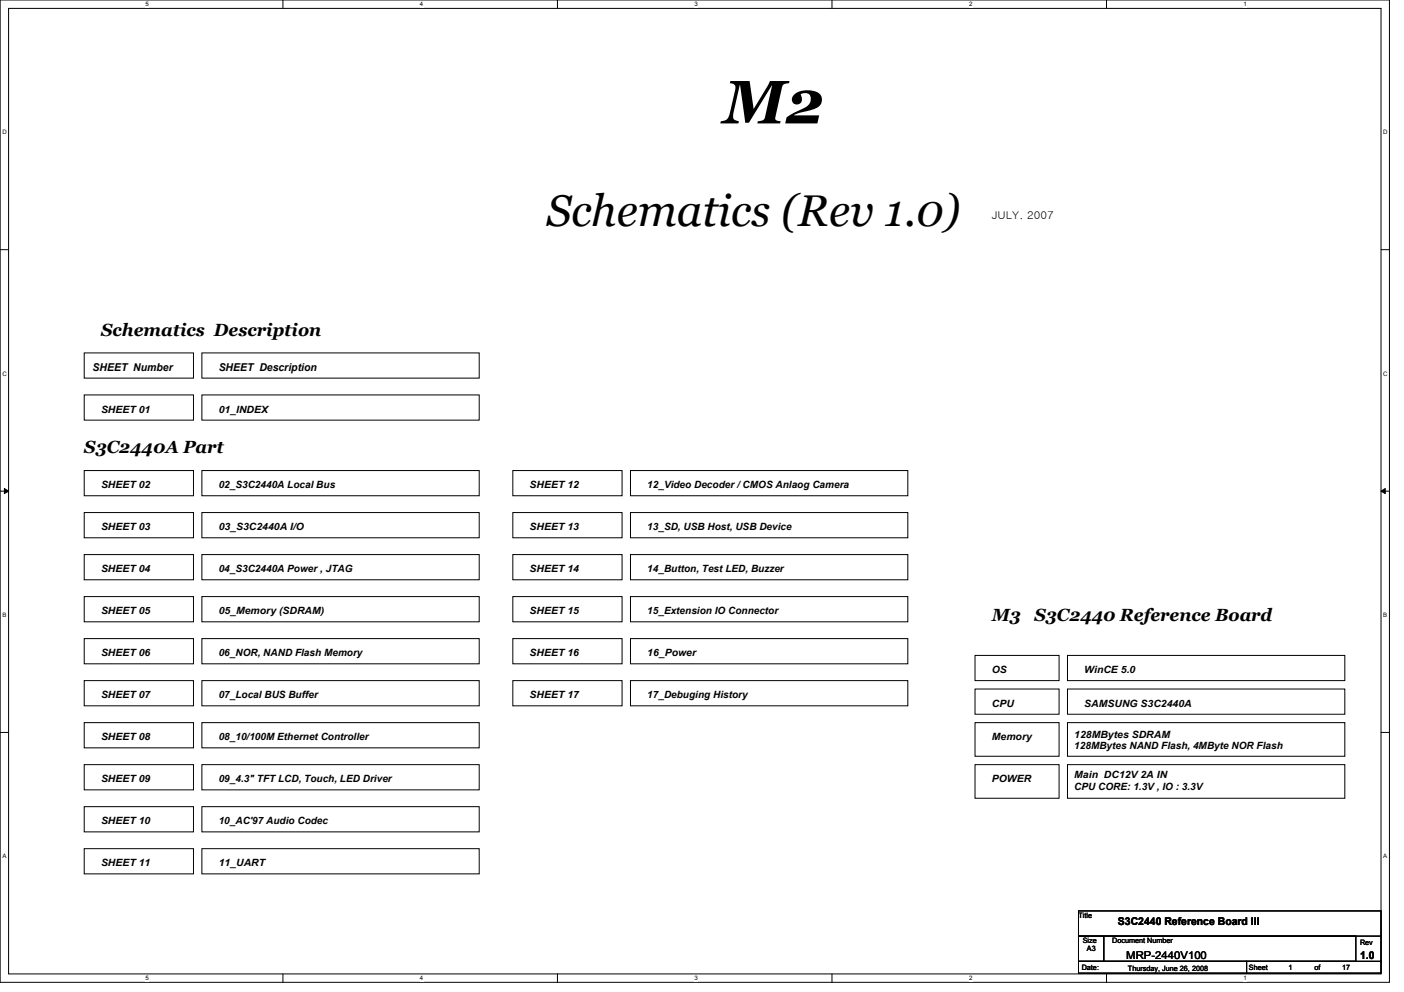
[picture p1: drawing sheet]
<svg xmlns="http://www.w3.org/2000/svg" width="297mm" height="210mm" viewBox="0 0 297 210" stroke-linecap="round" stroke-linejoin="round" font-family="sans-serif">
<defs><g id="words">
<text font-size="13" x="152.9" y="26.1">M2</text>
<text font-size="9.4" x="115.6" y="47.8">Schematics (Rev 1.0)</text>
<g font-size="3.7">
<text x="21.4" y="71">Schematics Description</text>
<text x="17.8" y="95.9">S3C2440A Part</text>
<text x="209.8" y="131.4">M3</text>
<text x="218.8" y="131.4">S3C2440 Reference Board</text>
</g>
<g font-size="2.3">
<text x="209.8" y="46.4">JULY. 2007</text>
<text x="19.6" y="78.5">SHEET Number</text>
<text x="46.3" y="78.5">SHEET Description</text>
<text x="236.5" y="195.7">S3C2440 Reference Board III</text>
<text x="238.3" y="202.8">MRP-2440V100</text>
<text x="287.7" y="202.9">1.0</text>
</g>
<g font-size="2.1">
<text x="21.4" y="87.3">SHEET 01</text>
<text x="46.3" y="87.3">01_INDEX</text>
<text x="21.4" y="103.3">SHEET 02</text>
<text x="46.3" y="103.3">02_S3C2440A Local Bus</text>
<text x="112.1" y="103.3">SHEET 12</text>
<text x="136.9" y="103.3">12_Video Decoder / CMOS Anlaog Camera</text>
<text x="21.4" y="112.2">SHEET 03</text>
<text x="46.3" y="112.2">03_S3C2440A I/O</text>
<text x="112.1" y="112.2">SHEET 13</text>
<text x="136.9" y="112.2">13_SD, USB Host, USB Device</text>
<text x="21.4" y="121.1">SHEET 04</text>
<text x="46.3" y="121.1">04_S3C2440A Power , JTAG</text>
<text x="112.1" y="121.1">SHEET 14</text>
<text x="136.9" y="121.1">14_Button, Test LED, Buzzer</text>
<text x="21.4" y="130">SHEET 05</text>
<text x="46.3" y="130">05_Memory (SDRAM)</text>
<text x="112.1" y="130">SHEET 15</text>
<text x="136.9" y="130">15_Extension IO Connector</text>
<text x="21.4" y="138.9">SHEET 06</text>
<text x="46.3" y="138.9">06_NOR, NAND Flash Memory</text>
<text x="112.1" y="138.9">SHEET 16</text>
<text x="136.9" y="138.9">16_Power</text>
<text x="209.8" y="142.4">OS</text>
<text x="229.4" y="142.4">WinCE 5.0</text>
<text x="21.4" y="147.7">SHEET 07</text>
<text x="46.3" y="147.7">07_Local BUS Buffer</text>
<text x="112.1" y="147.7">SHEET 17</text>
<text x="136.9" y="147.7">17_Debuging History</text>
<text x="209.8" y="149.5">CPU</text>
<text x="229.4" y="149.5">SAMSUNG S3C2440A</text>
<text x="21.4" y="156.6">SHEET 08</text>
<text x="46.3" y="156.6">08_10/100M Ethernet Controller</text>
<text x="209.8" y="156.6">Memory</text>
<text x="227.3" y="156.1">128MBytes SDRAM</text>
<text x="227.3" y="158.6">128MBytes NAND Flash, 4MByte NOR Flash</text>
<text x="21.4" y="165.5">SHEET 09</text>
<text x="46.3" y="165.5">09_4.3&quot; TFT LCD, Touch, LED Driver</text>
<text x="209.8" y="165.5">POWER</text>
<text x="227.3" y="164.6">Main DC12V 2A IN</text>
<text x="227.3" y="167.1">CPU CORE: 1.3V , IO : 3.3V</text>
<text x="21.4" y="174.4">SHEET 10</text>
<text x="46.3" y="174.4">10_AC'97 Audio Codec</text>
<text x="21.4" y="183.3">SHEET 11</text>
<text x="46.3" y="183.3">11_UART</text>
</g>
<g font-size="1.6">
<text x="228.2" y="194.2">Title</text>
<text x="229.1" y="199.5">Size</text>
<text x="230" y="201.3">A3</text>
<text x="235.3" y="199.5">Document Number</text>
<text x="287.7" y="199.9">Rev</text>
<text x="228.8" y="205.2">Date:</text>
<text x="238.6" y="205.4">Thursday, June 26, 2008</text>
<text x="264.2" y="205.2">Sheet</text>
<text x="272.6" y="205.2">1</text>
<text x="278.1" y="205.2">of</text>
<text x="284" y="205.2">17</text>
</g>
<g font-size="1.3">
<text x="30.8" y="1.3">5</text>
<text x="88.9" y="1.3">4</text>
<text x="146.9" y="1.3">3</text>
<text x="205" y="1.3">2</text>
<text x="263.1" y="1.3">1</text>
<text x=".5" y="28.4">D</text>
<text x="292.6" y="28.4">D</text>
<text x=".5" y="79.5">C</text>
<text x="292.6" y="79.5">C</text>
<text x=".5" y="130.6">B</text>
<text x="292.6" y="130.6">B</text>
<text x=".5" y="181.7">A</text>
<text x="292.6" y="181.7">A</text>
<text x="30.8" y="207.4">5</text>
<text x="88.9" y="207.4">4</text>
<text x="146.9" y="207.4">3</text>
<text x="205" y="207.4">2</text>
<text x="263.1" y="207.4">1</text>
</g>
</g></defs>
<path d="M0 0h294v207.9h-294zM1.8 1.8h290.4v204.3h-290.4z" fill="none" stroke="#000" stroke-width=".21"/>
<g fill="#fff">
<path d="M30.8 .2h.7v1.4h-.7z"/>
<path d="M30.8 206.2h.7v1.4h-.7z"/>
</g>
<path d="M59.9 0v1.8M59.9 206.1v1.8" fill="none" stroke="#000" stroke-width=".21"/>
<g fill="#fff">
<path d="M88.9 .2h.6v1.4h-.6z"/>
<path d="M88.9 206.2h.6v1.4h-.6z"/>
</g>
<path d="M117.9 0v1.8M117.9 206.1v1.8" fill="none" stroke="#000" stroke-width=".21"/>
<g fill="#fff">
<path d="M146.9 .2h.7v1.4h-.7z"/>
<path d="M146.9 206.2h.7v1.4h-.7z"/>
</g>
<path d="M176 0v1.8M176 206.1v1.8" fill="none" stroke="#000" stroke-width=".21"/>
<g fill="#fff">
<path d="M205 .2h.7v1.4h-.7z"/>
<path d="M205 206.2h.7v1.4h-.7z"/>
</g>
<path d="M234.1 0v1.8M234.1 206.1v1.8" fill="none" stroke="#000" stroke-width=".21"/>
<g fill="#fff">
<path d="M263.1 .2h.7v1.4h-.7z"/>
<path d="M263.1 206.2h.7v1.4h-.7z"/>
<path d="M.5 27.3h.9v1.4h-.9z"/>
<path d="M292.6 27.3h.9v1.4h-.9z"/>
<path d="M.5 78.4h.9v1.4h-.9z"/>
<path d="M292.6 78.4h.9v1.4h-.9z"/>
</g>
<path d="M0 52.8h1.8M292.2 52.8h1.8" fill="none" stroke="#000" stroke-width=".21"/>
<g fill="#fff">
<path d="M.5 129.5h.8v1.4h-.8z"/>
<path d="M292.6 129.5h.8v1.4h-.8z"/>
</g>
<path d="M0 103.9h1.8M.9 103.4l.9 .5-.9 .5zM292.2 103.9l.9-.5v1zM292.2 103.9h1.8" fill="none" stroke="#000" stroke-width=".21"/>
<path d="M.9 103.4l.9 .5-.9 .5zM292.2 103.9l.9-.5v1z" fill="#000"/>
<g fill="#fff">
<path d="M.5 180.5h.8v1.4h-.8z"/>
<path d="M292.6 180.5h.8v1.4h-.8z"/>
</g>
<g fill="none" stroke="#000" stroke-width=".21">
<path d="M17.8 74.7h23.1v5.3h-23.1zM42.7 74.7h58.7v5.3h-58.7zM17.8 99.6h23.1v5.3h-23.1zM17.8 83.6h23.1v5.3h-23.1zM42.7 83.6h58.7v5.3h-58.7zM42.7 99.6h58.7v5.3h-58.7zM108.5 99.6h23.1v5.3h-23.1zM133.4 99.6h58.7v5.3h-58.7zM17.8 108.5h23.1v5.3h-23.1zM17.8 117.3h23.1v5.4h-23.1zM42.7 108.5h58.7v5.3h-58.7zM42.7 117.3h58.7v5.4h-58.7z"/>
<path d="M108.5 117.3h23.1v5.4h-23.1zM108.5 108.5h23.1v5.3h-23.1zM133.4 117.3h58.7v5.4h-58.7zM133.4 108.5h58.7v5.3h-58.7zM17.8 135.1h23.1v5.4h-23.1zM17.8 126.2h23.1v5.4h-23.1zM42.7 135.1h58.7v5.4h-58.7zM42.7 126.2h58.7v5.4h-58.7zM108.5 126.2h23.1v5.4h-23.1zM108.5 135.1h23.1v5.4h-23.1zM133.4 126.2h58.7v5.4h-58.7zM133.4 135.1h58.7v5.4h-58.7z"/>
<path d="M206.3 138.7h17.8v5.3h-17.8zM225.8 138.7h58.7v5.3h-58.7zM0 155h1.8M17.8 144h23.1v5.4h-23.1zM17.8 152.9h23.1v5.3h-23.1zM42.7 152.9h58.7v5.3h-58.7zM42.7 144h58.7v5.4h-58.7zM108.5 144h23.1v5.4h-23.1zM133.4 144h58.7v5.4h-58.7zM206.3 145.8h17.8v5.3h-17.8zM206.3 152.9h17.8v7.1h-17.8zM225.8 152.9h58.7v7.1h-58.7z"/>
<path d="M225.8 145.8h58.7v5.3h-58.7zM292.2 155h1.8M17.8 161.8h23.1v5.3h-23.1zM17.8 179.6h23.1v5.3h-23.1zM17.8 170.7h23.1v5.3h-23.1zM42.7 179.6h58.7v5.3h-58.7zM42.7 161.8h58.7v5.3h-58.7zM42.7 170.7h58.7v5.3h-58.7zM206.3 161.8h17.8v7.1h-17.8zM225.8 161.8h58.7v7.1h-58.7zM228.2 192.7h64v5.4h-64zM228.2 198.1h5.3v5.3h-5.3z"/>
<path d="M233.5 198.1h53.3v5.3h-53.3zM292.2 198.2v5.2M228.2 203.4h35.5v2.5h-35.5zM263.7 203.4h28.5v2.5h-28.5zM292.2 203.4h.1"/>
</g>
<use href="#words"/>
</svg>
